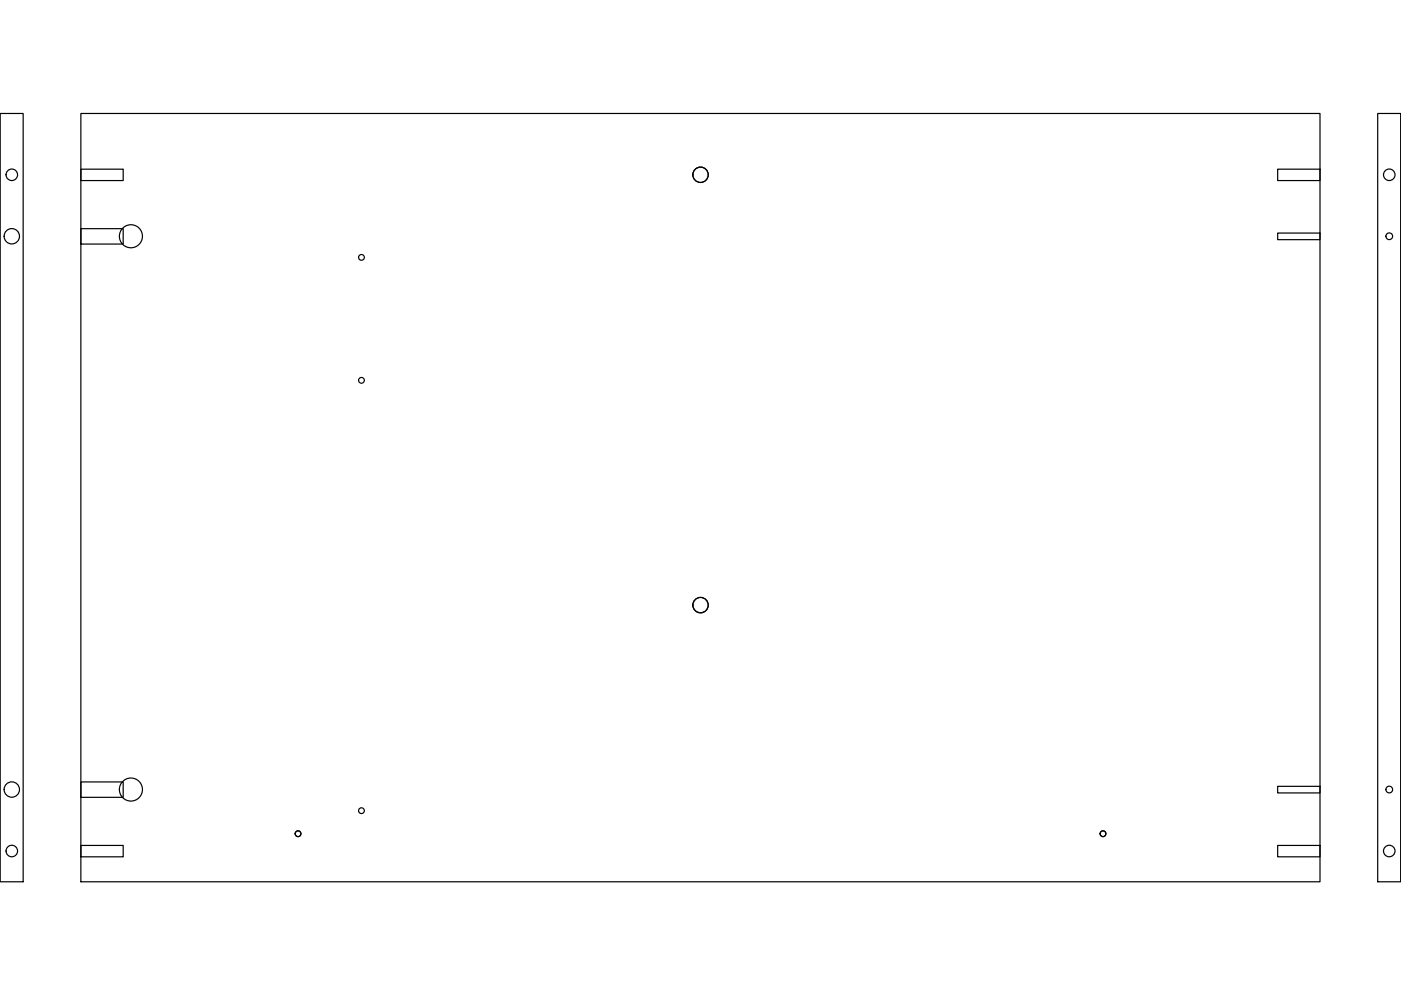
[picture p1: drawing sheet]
<svg xmlns="http://www.w3.org/2000/svg" width="297mm" height="211mm" viewBox="0 0 297 211" stroke-linecap="round" stroke-linejoin="round" font-family="sans-serif">
<path d="M0 0h297.1v211h-297.1z" fill="#fff" stroke="#fff" stroke-width=".21"/>
<g fill="none" stroke="#000" stroke-width=".25">
<path d="M0 24.1h4.9v162.9h-4.9zM17.1 24.1h262.8v162.9h-262.8zM17.1 35.9h9v2.4h-9zM270.9 35.9h9v2.4h-9zM292.1 24.1h4.9v162.9h-4.9zM17.1 48.5h9v3.2h-9zM270.9 49.4h9v1.4h-9zM17.1 165.8h9v3.3h-9zM17.1 179.3h9v2.4h-9zM270.9 166.7h9v1.4h-9zM270.9 179.3h9v2.4h-9z"/>
<circle cx="2.5" cy="37.1" r="1.22"/>
<circle cx="148.5" cy="37.1" r="1.63"/>
<circle cx="294.6" cy="37.1" r="1.22"/>
<circle cx="2.5" cy="50.1" r="1.63"/>
<circle cx="27.8" cy="50.1" r="2.44"/>
<circle cx="76.6" cy="54.6" r=".61"/>
<circle cx="294.6" cy="50.1" r=".71"/>
<circle cx="76.6" cy="80.6" r=".61"/>
<circle cx="148.5" cy="128.3" r="1.63"/>
<circle cx="2.5" cy="167.4" r="1.63"/>
<circle cx="27.8" cy="167.4" r="2.44"/>
<circle cx="63.2" cy="176.8" r=".61"/>
<circle cx="76.6" cy="171.9" r=".61"/>
<circle cx="233.9" cy="176.8" r=".61"/>
<circle cx="294.6" cy="167.4" r=".71"/>
<circle cx="2.5" cy="180.4" r="1.22"/>
<circle cx="294.6" cy="180.4" r="1.22"/>
</g>
</svg>
